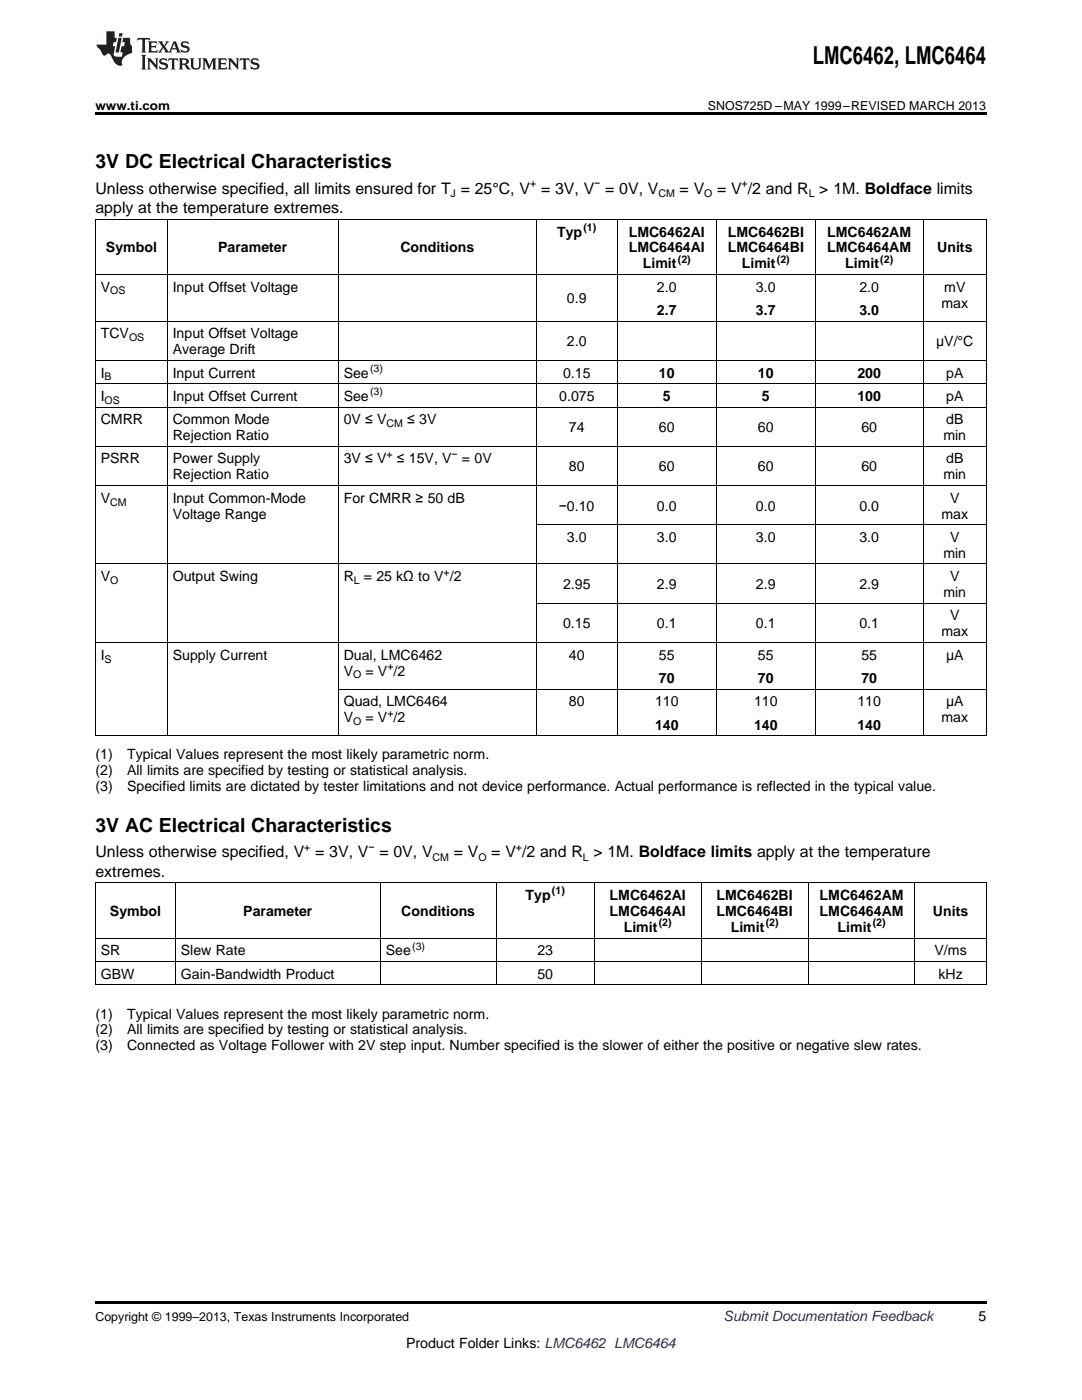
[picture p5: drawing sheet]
<svg xmlns="http://www.w3.org/2000/svg" width="216mm" height="279mm" viewBox="0 0 216 279" stroke-linecap="round" stroke-linejoin="round" font-family="sans-serif">
<defs><g id="words">
<text font-size="4.9" x="162.2" y="12.8">LMC6462, LMC6464</text>
<g font-size="3.9">
<text x="19" y="33.5">3V DC Electrical Characteristics</text>
<text x="19" y="165.9">3V AC Electrical Characteristics</text>
</g>
<g font-size="3.2">
<text x="19" y="38.7">Unless otherwise specified, all limits ensured for T = 25°C, V = 3V, V = 0V, V</text>
<text x="135.6" y="38.7">= V</text>
<text x="143.1" y="38.7">= V /2 and R &gt; 1M. Boldface limits</text>
<text x="19" y="42.5">apply at the temperature extremes.</text>
<text x="19" y="171.1">Unless otherwise specified, V = 3V, V = 0V, V</text>
<text x="90.6" y="171.1">= V</text>
<text x="98" y="171.1">= V /2 and R &gt; 1M. Boldface limits apply at the temperature</text>
<text x="19" y="175">extremes.</text>
</g>
<g font-size="2.8">
<text x="111.2" y="47.2">Typ</text>
<text x="125.4" y="47.2">LMC6462AI</text>
<text x="145.2" y="47.2">LMC6462BI</text>
<text x="165.1" y="47.2">LMC6462AM</text>
<text x="21.1" y="50.4">Symbol</text>
<text x="43.5" y="50.4">Parameter</text>
<text x="79.9" y="50.4">Conditions</text>
<text x="125.4" y="50.4">LMC6464AI</text>
<text x="128.3" y="53.6">Limit</text>
<text x="145.2" y="50.4">LMC6464BI</text>
<text x="148" y="53.6">Limit</text>
<text x="165.1" y="50.4">LMC6464AM</text>
<text x="168.7" y="53.6">Limit</text>
<text x="187" y="50.4">Units</text>
<text x="20.1" y="58.2">V</text>
<text x="34.5" y="58.2">Input Offset Voltage</text>
<text x="131.1" y="58.2">2.0</text>
<text x="150.8" y="58.2">3.0</text>
<text x="171.5" y="58.2">2.0</text>
<text x="188.4" y="58.2">mV</text>
<text x="113.1" y="60.5">0.9</text>
<text x="131.1" y="62.9">2.7</text>
<text x="150.8" y="62.9">3.7</text>
<text x="171.5" y="62.9">3.0</text>
<text x="187.9" y="61.4">max</text>
<text x="20.1" y="67.5">TCV</text>
<text x="34.5" y="67.5">Input Offset Voltage</text>
<text x="34.5" y="70.7">Average Drift</text>
<text x="113.1" y="69.1">2.0</text>
<text x="186.8" y="69.1">μV/°C</text>
<text x="20.1" y="75.4">I</text>
<text x="34.5" y="75.4">Input Current</text>
<text x="68.6" y="75.4">See</text>
<text x="112.4" y="75.4">0.15</text>
<text x="131.5" y="75.4">10</text>
<text x="151.2" y="75.4">10</text>
<text x="171.1" y="75.4">200</text>
<text x="188.8" y="75.4">pA</text>
<text x="20.1" y="80">I</text>
<text x="34.5" y="80">Input Offset Current</text>
<text x="68.6" y="80">See</text>
<text x="111.6" y="80">0.075</text>
<text x="132.3" y="80">5</text>
<text x="152" y="80">5</text>
<text x="171.1" y="80">100</text>
<text x="188.8" y="80">pA</text>
<text x="20.1" y="84.7">CMRR</text>
<text x="34.5" y="84.7">Common Mode</text>
<text x="34.5" y="87.8">Rejection Ratio</text>
<text x="68.6" y="84.7">0V ≤ V</text>
<text x="81.2" y="84.7">≤ 3V</text>
<text x="113.5" y="86.3">74</text>
<text x="131.5" y="86.3">60</text>
<text x="151.2" y="86.3">60</text>
<text x="171.9" y="86.3">60</text>
<text x="188.2" y="87.8">min</text>
<text x="188.8" y="84.7">dB</text>
<text x="20.1" y="92.5">PSRR</text>
<text x="34.5" y="92.5">Power Supply</text>
<text x="34.5" y="95.7">Rejection Ratio</text>
<text x="68.6" y="92.5">3V ≤ V</text>
<text x="79.2" y="92.5">≤ 15V, V</text>
<text x="92.2" y="92.5">= 0V</text>
<text x="113.5" y="94.1">80</text>
<text x="131.5" y="94.1">60</text>
<text x="151.2" y="94.1">60</text>
<text x="171.9" y="94.1">60</text>
<text x="188.2" y="95.7">min</text>
<text x="188.8" y="92.5">dB</text>
<text x="20.1" y="100.3">V</text>
<text x="34.5" y="100.3">Input Common-Mode</text>
<text x="68.6" y="100.3">For CMRR ≥ 50 dB</text>
<text x="111.5" y="101.9">−0.10</text>
<text x="131.1" y="101.9">0.0</text>
<text x="150.8" y="101.9">0.0</text>
<text x="171.5" y="101.9">0.0</text>
<text x="189.6" y="100.3">V</text>
<text x="34.5" y="103.5">Voltage Range</text>
<text x="187.9" y="103.5">max</text>
<text x="113.1" y="108.2">3.0</text>
<text x="131.1" y="108.2">3.0</text>
<text x="150.8" y="108.2">3.0</text>
<text x="171.5" y="108.2">3.0</text>
<text x="188.2" y="111.3">min</text>
<text x="189.6" y="108.2">V</text>
<text x="20.1" y="116">V</text>
<text x="34.5" y="116">Output Swing</text>
<text x="68.6" y="116">R</text>
<text x="72.6" y="116">= 25 kΩ to V /2</text>
<text x="112.4" y="117.6">2.95</text>
<text x="131.1" y="117.6">2.9</text>
<text x="150.8" y="117.6">2.9</text>
<text x="171.5" y="117.6">2.9</text>
<text x="188.2" y="119.2">min</text>
<text x="189.6" y="116">V</text>
<text x="112.4" y="125.4">0.15</text>
<text x="131.1" y="125.4">0.1</text>
<text x="150.8" y="125.4">0.1</text>
<text x="171.5" y="125.4">0.1</text>
<text x="189.6" y="123.8">V</text>
<text x="20.1" y="131.7">I</text>
<text x="34.5" y="131.7">Supply Current</text>
<text x="68.6" y="131.7">Dual, LMC6462</text>
<text x="113.5" y="131.7">40</text>
<text x="131.5" y="131.7">55</text>
<text x="151.2" y="131.7">55</text>
<text x="171.9" y="131.7">55</text>
<text x="187.9" y="127">max</text>
<text x="188.8" y="131.7">μA</text>
<text x="68.6" y="134.8">V</text>
<text x="72.9" y="134.8">= V /2</text>
<text x="131.5" y="136.3">70</text>
<text x="151.2" y="136.3">70</text>
<text x="171.9" y="136.3">70</text>
<text x="68.6" y="141">Quad, LMC6464</text>
<text x="113.5" y="141">80</text>
<text x="130.7" y="141">110</text>
<text x="150.5" y="141">110</text>
<text x="171.1" y="141">110</text>
<text x="188.8" y="141">μA</text>
<text x="68.6" y="144.1">V</text>
<text x="72.9" y="144.1">= V /2</text>
<text x="130.7" y="145.6">140</text>
<text x="150.5" y="145.6">140</text>
<text x="171.1" y="145.6">140</text>
<text x="187.9" y="144.1">max</text>
<text x="19" y="151.5">(1)</text>
<text x="19" y="154.7">(2)</text>
<text x="25.4" y="151.5">Typical Values represent the most likely parametric norm.</text>
<text x="25.4" y="154.7">All limits are specified by testing or statistical analysis.</text>
<text x="19" y="157.8">(3)</text>
<text x="25.4" y="157.8">Specified limits are dictated by tester limitations and not device performance. Actual performance is reflected in the typical value.</text>
<text x="104.9" y="179.6">Typ</text>
<text x="121.6" y="179.6">LMC6462AI</text>
<text x="143" y="179.6">LMC6462BI</text>
<text x="163.5" y="179.6">LMC6462AM</text>
<text x="21.9" y="182.8">Symbol</text>
<text x="48.5" y="182.8">Parameter</text>
<text x="80.1" y="182.8">Conditions</text>
<text x="121.6" y="182.8">LMC6464AI</text>
<text x="124.5" y="186">Limit</text>
<text x="143" y="182.8">LMC6464BI</text>
<text x="145.8" y="186">Limit</text>
<text x="163.5" y="182.8">LMC6464AM</text>
<text x="167.1" y="186">Limit</text>
<text x="186.2" y="182.8">Units</text>
<text x="20.1" y="190.6">SR</text>
<text x="36.1" y="190.6">Slew Rate</text>
<text x="77" y="190.6">See</text>
<text x="107.2" y="190.6">23</text>
<text x="186.5" y="190.6">V/ms</text>
<text x="20.1" y="195.3">GBW</text>
<text x="36.1" y="195.3">Gain-Bandwidth Product</text>
<text x="107.2" y="195.3">50</text>
<text x="187.3" y="195.3">kHz</text>
<text x="19" y="203.3">(1)</text>
<text x="25.4" y="203.3">Typical Values represent the most likely parametric norm.</text>
<text x="19" y="206.4">(2)</text>
<text x="19" y="209.6">(3)</text>
<text x="25.4" y="206.4">All limits are specified by testing or statistical analysis.</text>
<text x="25.4" y="209.6">Connected as Voltage Follower with 2V step input. Number specified is the slower of either the positive or negative slew rates.</text>
<text x="195.3" y="263.6">5</text>
<text x="81" y="269">Product Folder Links: LMC6462 LMC6464</text>
</g>
<text font-size="2.8" fill="#0000c8" x="144.4" y="263.6">Submit Documentation Feedback</text>
<g font-size="2.5">
<text x="19" y="21.9">www.ti.com</text>
<text x="141.3" y="21.9">SNOS725D –MAY 1999–REVISED MARCH 2013</text>
<text x="19" y="263.6">Copyright © 1999–2013, Texas Instruments Incorporated</text>
</g>
<g font-size="2.1">
<text x="89.9" y="39.3">J</text>
<text x="105.8" y="37.4">+</text>
<text x="118.6" y="37.4">−</text>
<text x="131.4" y="39.3">CM</text>
<text x="140.5" y="39.3">O</text>
<text x="148" y="37.4">+</text>
<text x="161.4" y="39.3">L</text>
<text x="116.4" y="46.1">(1)</text>
<text x="135.3" y="52.4">(2)</text>
<text x="155" y="52.4">(2)</text>
<text x="175.6" y="52.4">(2)</text>
<text x="22" y="58.8">OS</text>
<text x="25.8" y="68.1">OS</text>
<text x="20.9" y="75.9">B</text>
<text x="73.8" y="74.2">(3)</text>
<text x="20.9" y="80.6">OS</text>
<text x="73.8" y="78.9">(3)</text>
<text x="77.1" y="85.2">CM</text>
<text x="77.1" y="91.4">+</text>
<text x="90.1" y="91.4">−</text>
<text x="22" y="100.9">CM</text>
<text x="22" y="116.6">O</text>
<text x="70.6" y="116.6">L</text>
<text x="88.5" y="114.9">+</text>
<text x="20.9" y="132.2">S</text>
<text x="70.4" y="135.4">O</text>
<text x="77.3" y="133.7">+</text>
<text x="77.3" y="143">+</text>
<text x="70.4" y="144.7">O</text>
<text x="60.7" y="169.8">+</text>
<text x="73.5" y="169.8">−</text>
<text x="86.3" y="171.7">CM</text>
<text x="95.5" y="171.7">O</text>
<text x="102.9" y="169.8">+</text>
<text x="116.3" y="171.7">L</text>
<text x="110.1" y="178.5">(1)</text>
<text x="131.4" y="184.9">(2)</text>
<text x="152.8" y="184.9">(2)</text>
<text x="174.1" y="184.9">(2)</text>
<text x="82.2" y="189.5">(3)</text>
</g>
</g></defs>
<path d="M19 22.5h177.8v.5h-177.8zM19 259.7h177.8v.5h-177.8z" fill="#000"/>
<g fill="none" stroke="#000" stroke-width=".2">
<path d="M19 54.8h177.8M19 43.8h177.8M19.1 43.8v103.1M33.4 43.8v103.1M67.5 43.8v103.1M107 43.8v103.1M123.1 43.8v103.1M142.9 43.8v103.1M162.6 43.8v103.1M184.2 43.8v103.1M196.8 43.8v103.1M19 76.6h177.8"/>
<path d="M19 71.9h177.8M19 64.1h177.8M19 96.9h177.8M19 89.1h177.8M19 81.2h177.8M19 112.6h177.8M107 104.7h89.8M19 128.2h177.8M67.5 137.5h129.3M107 120.4h89.8M19 146.8h177.8M19 176.2h177.8"/>
<path d="M19.1 176.2v20.4M35 176.2v20.4M75.9 176.2v20.4M99 176.2v20.4M118.6 176.2v20.4M139.9 176.2v20.4M161.2 176.2v20.4M182.5 176.2v20.4M196.8 176.2v20.4M19 196.5h177.8M19 191.9h177.8M19 187.2h177.8"/>
</g>
<g fill="#231f20">
<path d="M27.5 7.6l-.1 .5 .4-.2h.6v.1v2.1l-.2 .4h1l-.3-.4v-2.1l.1-.1h.5l.5 .2-.2-.5zM29.5 8.3l.2 .3v1.5l-.2 .4h1.8l.2-.6a1.04 1.04 0 0 1-1.3 .2v-.7h.6l.3 .2v-.6l-.3 .2h-.6v-.6l.8-.1 .4 .3-.2-.5zM31.5 8.3l.9 1.1-.9 1.1h.8l-.2-.2 .5-.7 .4 .7-.2 .2h1.5l-.1-.2 .1-.4h.9l.1 .4-.2 .2h1l-.3-.3-.7-1.9h-.5l-.9 2-.8-1 .9-1h-.8l.1 .3-.3 .5-.4-.6 .2-.2zM34.7 8.6l.4 1h-.7zM36.3 8.4a.63 .63 0 0 0-.2 .7 .63 .63 0 0 0 .6 .4l.6 .2 .1 .2a.75 .75 0 0 1-.7 .4 .75 .75 0 0 1-.6-.5l.1 .7 .1-.1a1.11 1.11 0 0 0 1.5-.6 1.13 1.13 0 0 0-1.2-.8l-.1-.4a1.04 1.04 0 0 1 1.2 .2l-.2-.5-.1 .1-.5-.2zM28.2 10.9l.2 .4v2.2l-.2 .4h1l-.3-.4v-2.2l.3-.4zM29.3 11.6l.3 .4v1.5l-.3 .4h.8l-.2-.4v-1.3l1.5 1.7v-1.9l.2-.4h-.7l.2 .4v.9l-1.1-1.3zM32 11.8a.62 .62 0 0 0-.2 .7 .62 .62 0 0 0 .6 .4l.6 .1 .1 .3a.76 .76 0 0 1-.7 .3 .76 .76 0 0 1-.6-.4l.1 .7 .1-.1a1.11 1.11 0 0 0 1.5-.6 1.13 1.13 0 0 0-1.2-.8l-.1-.4a1.04 1.04 0 0 1 1.2 .2l-.2-.6-.1 .1-.5-.1zM33.7 11.6l-.2 .6a.61 .61 0 0 1 .8-.3v1.6l-.2 .4h.9l-.2-.4v-1.6a.63 .63 0 0 1 .8 .3l-.2-.6zM35.6 11.6l.3 .4v1.5l-.3 .4h1l-.2-.2v-.8l.5 .2a.76 .76 0 0 0 1.2 .7l-1-1a.58 .58 0 0 0 .6-.5 .58 .58 0 0 0-.5-.6zM36.4 11.9h.1a.45 .45 0 0 1 .5 .1 .45 .45 0 0 1 .1 .5l-.7 .2zM37.9 11.6l.2 .2a2.17 2.17 0 0 0 .3 1.9 .99 .99 0 0 0 1.6-.6v-1.1l.2-.4h-.7l.2 .2a1.92 1.92 0 0 1-.2 1.8 .6 .6 0 0 1-.9-.5v-1.1l.2-.4zM40.4 11.6l.2 .4v1.5l-.2 .4h.7l-.2-.4v-1.4l.8 1.8 .8-1.8v1.4l-.2 .4h.9l-.2-.4v-1.5l.2-.4h-.8l-.6 1.5-.6-1.5zM43.4 11.6l.2 .4v1.5l-.2 .4h1.8l.2-.6a1.04 1.04 0 0 1-1.3 .1v-.6h.5l.4 .2v-.6l-.4 .2h-.5v-.7h.8l.3 .3-.1-.6zM45.5 11.6l.2 .4v1.5l-.2 .4h.7l-.2-.4v-1.3l1.5 1.7v-1.9l.2-.4h-.7l.2 .4v.9l-1.1-1.3zM47.9 11.6l-.1 .6a.61 .61 0 0 1 .8-.3v1.6l-.3 .4h1l-.3-.4 .1-1.6a.63 .63 0 0 1 .7 .3l-.1-.6zM50.2 11.8a.62 .62 0 0 0-.2 .7 .62 .62 0 0 0 .6 .4l.6 .1 .2 .3a.76 .76 0 0 1-.8 .3 .76 .76 0 0 1-.6-.4l.1 .7 .2-.1a1.11 1.11 0 0 0 1.5-.6 1.13 1.13 0 0 0-1.3-.8l-.1-.4a1.04 1.04 0 0 1 1.2 .2l-.1-.6-.2 .1-.5-.1z"/>
<path d="M21.2 6.3v2.6h-1.9l.1 .4 .7 .9a.91 .91 0 0 0 1 .8 .56 .56 0 0 1 .5-.3 .56 .56 0 0 1 .5 .3l.4 .8a1.53 1.53 0 0 0 1.9 1.2 1.54 1.54 0 0 1 1-2.1l.9-.3v-1.4a1.52 1.52 0 0 1-.3-1.6h-1.4l-.2 .8h.5l-.2 .8h-.4l-.2 1v.2l.4 .1-.2 .8a1.93 1.93 0 0 1-1.6-.3l.3-1.8h-.5l.2-.8h.4l.2-.8h-.4v-1.3zM23.6 7.6l-.6 2.9h.7l.6-2.9zM23.8 6.6l-.1 .7h.6l.2-.7z"/>
</g>
<use href="#words"/>
</svg>
